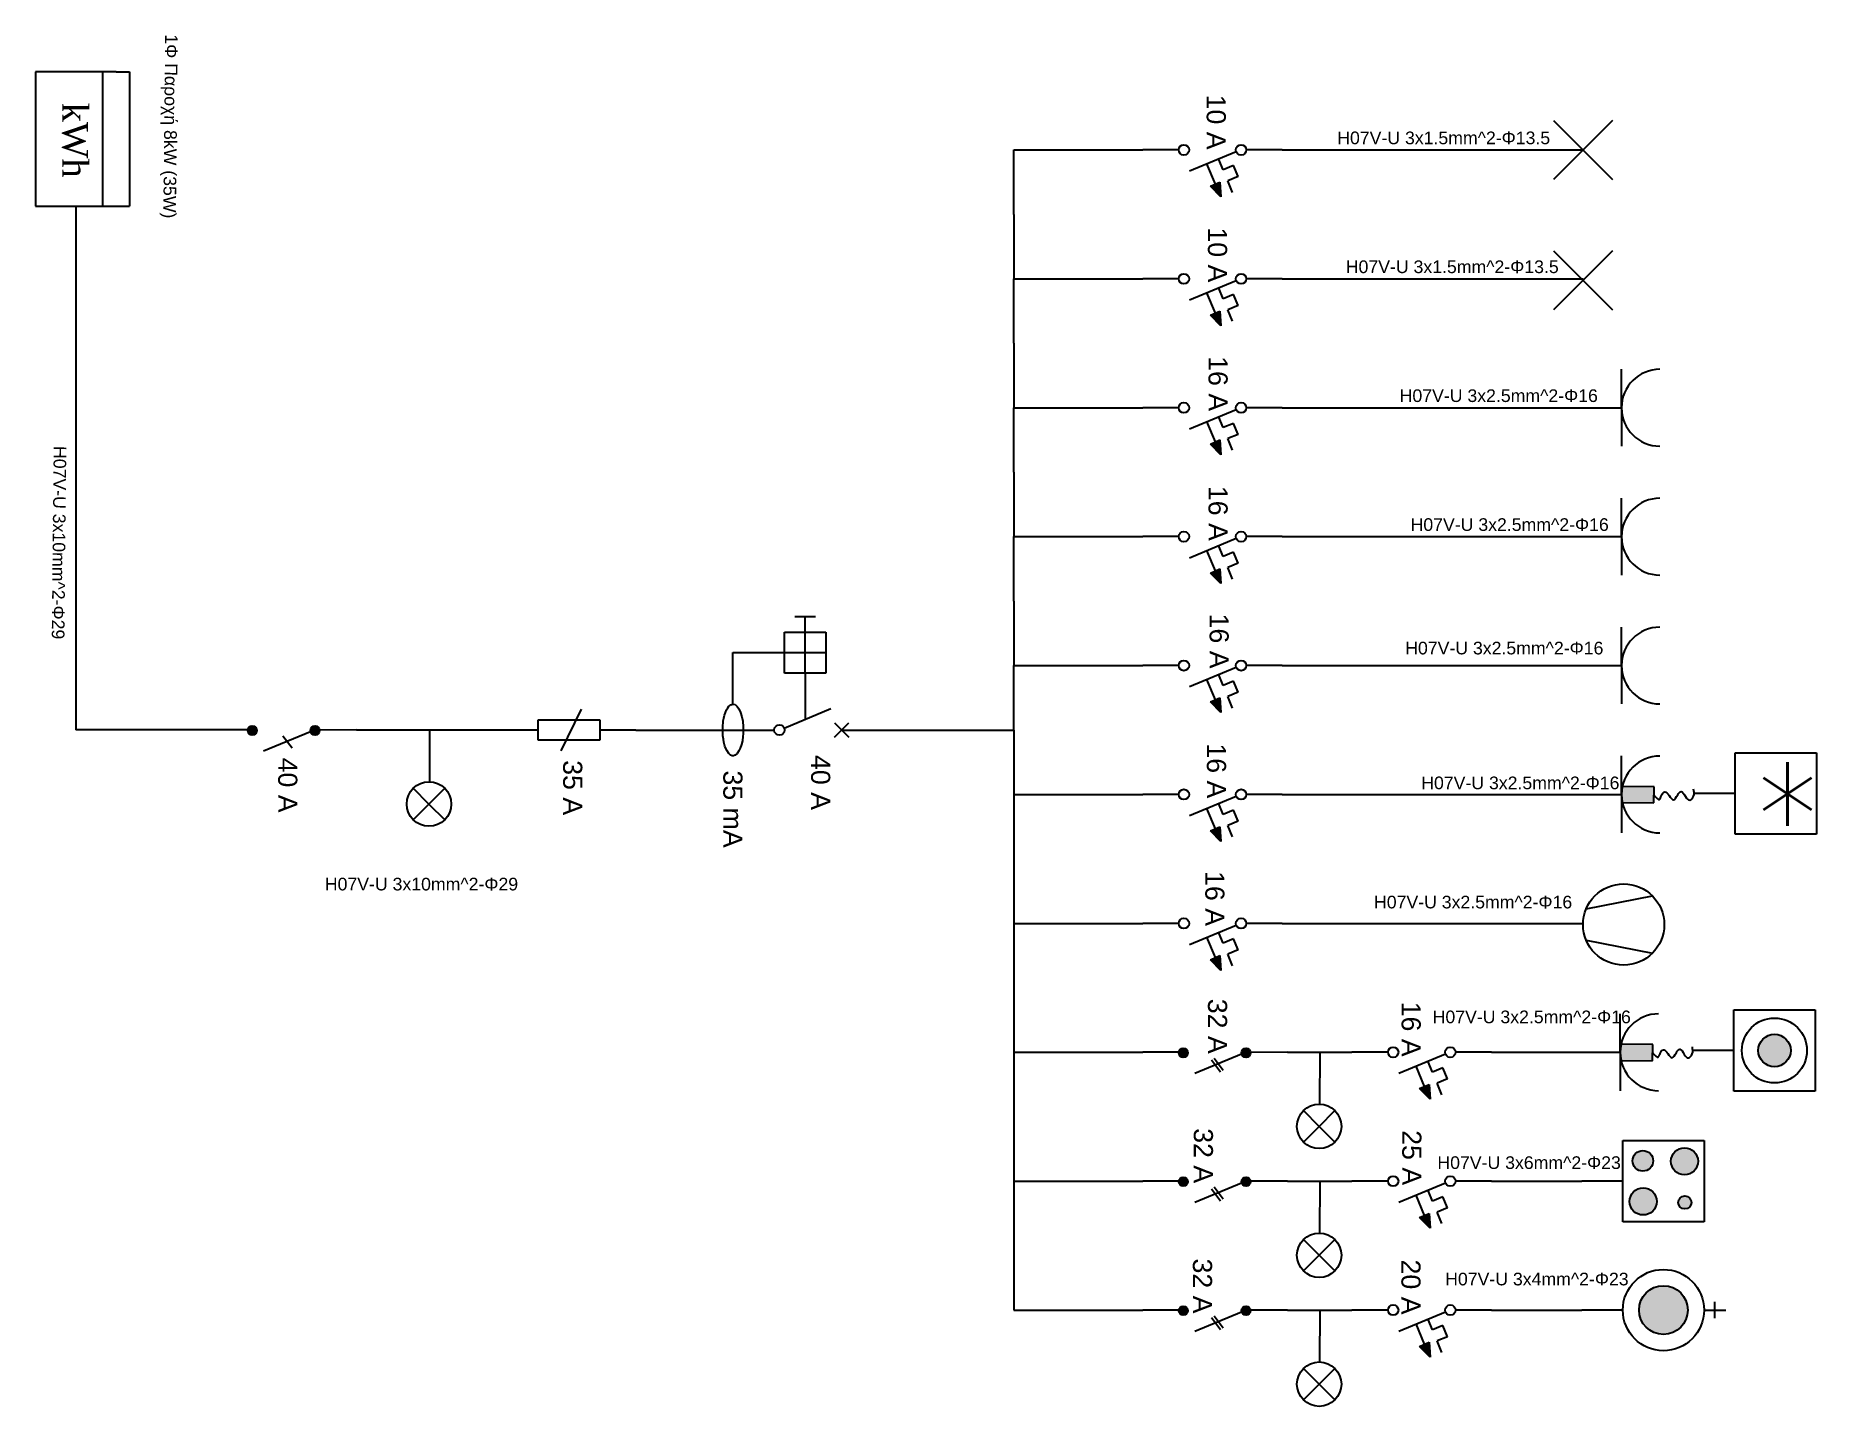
# Model space of a CAD drawing. Header units: millimetres. Extents: x 3221 to 6476, y 1067 to 2142.
# Drawn here: x 3220.757 to 3224.902, y 1073.524 to 1076.714 of the extents above; entities that cross this region are included whole.
import ezdxf

# ---------------------------------------------------------------- set-up
doc = ezdxf.new("R2010")
doc.units = ezdxf.units.MM
doc.layers.add('συμβολα', color=254, linetype='Continuous')
doc.styles.get("Standard").update_dxf_attribs({"font": 'arial.ttf'})
doc.styles.add('TXT', font='romans.shx')

msp = doc.modelspace()

# ---------------------------------------------------------------- texts
at = {"color": 18, "true_color": 0x000000}
for s, height, rotation, p in [('1Φ Παροχή 8kW (35W)', 0.029443, 269.4054, (3221.0588, 1076.7174)), ('10 A', 0.04454, 270, (3223.4827, 1076.577)), ('10 A', 0.04454, 270, (3223.4857, 1076.268)), ('16 A', 0.04454, 270, (3223.487, 1075.9682)), ('H07V-U 3x10mm^ 2-Φ29', 0.029443, 269.4054, (3220.7994, 1075.7593)), ('16 A', 0.04454, 270, (3223.487, 1075.6664)), ('16 A', 0.04454, 270, (3223.4895, 1075.3692)), ('40 A', 0.04454, 270, (3222.5621, 1075.04)), ('16 A', 0.04454, 270, (3223.4833, 1075.0671)), ('40 A', 0.04454, 270, (3221.3218, 1075.034)), ('35 A', 0.04454, 270, (3221.985, 1075.028)), ('35 mA', 0.04454, 270, (3222.3578, 1075.004)), ('16 A', 0.04454, 270, (3223.4795, 1074.7699)), ('32 A', 0.04454, 270, (3223.4858, 1074.4727)), ('16 A', 0.04454, 270, (3223.9364, 1074.466)), ('32 A', 0.04454, 270, (3223.4528, 1074.1715)), ('25 A', 0.04454, 270, (3223.9379, 1074.1668)), ('32 A', 0.04454, 270, (3223.4507, 1073.8682)), ('20 A', 0.04454, 270, (3223.9359, 1073.8658))]:
    msp.add_text(s, height=height, rotation=rotation, dxfattribs=at).set_placement(p)
for s, p in [('H07V-U 3x2.5mm^ 2-Φ16', (3223.9821, 1074.9604)), ('H07V-U 3x2.5mm^ 2-Φ16', (3223.8722, 1074.683)), ('H07V-U 3x2.5mm^ 2-Φ16', (3224.0087, 1074.4158)), ('H07V-U 3x6mm^ 2-Φ23', (3224.0197, 1074.0766)), ('H07V-U 3x4mm^ 2-Φ23', (3224.0378, 1073.8057))]:
    msp.add_text(s, height=0.029443, dxfattribs=at).set_placement(p)
at = {"color": 18, "true_color": 0x000000, "char_height": 0.029443, "attachment_point": 1}
for s, insert, width in [('H07V-U 3x1.5mm^ 2-Φ13.5', (3223.7866, 1076.491), 0.526117), ('H07V-U 3x1.5mm^ 2-Φ13.5', (3223.8065, 1076.191), 0.509968), ('H07V-U 3x2.5mm^ 2-Φ16', (3223.9319, 1075.891), 0.478925), ('H07V-U 3x2.5mm^ 2-Φ16', (3223.9573, 1075.591), 0.478925), ('H07V-U 3x2.5mm^ 2-Φ16', (3223.9448, 1075.3036), 0.478925), ('H07V-U 3x10mm^ 2-Φ29', (3221.4304, 1074.7543), 0.466947)]:
    msp.add_mtext(s, dxfattribs=dict(at, insert=insert, width=width))
at = {"layer": 'συμβολα', "color": 18, "true_color": 0x000000, "insert": (3220.8789, 1076.558), "char_height": 0.059375, "width": 0.25, "attachment_point": 1, "rotation": 270}
msp.add_mtext('{\\fTimes New Roman|b0|i0|c0|p18;kWh}', dxfattribs=at)
at = {"layer": 'συμβολα', "color": 18, "true_color": 0x000000, "insert": (3224.7454, 1075.0237), "char_height": 0.2598, "width": 0.226051, "attachment_point": 1, "style": 'TXT'}
msp.add_mtext('*', dxfattribs=at)

# ---------------------------------------------------------------- hatches: boundary and pattern name
at = {"layer": 'συμβολα', "true_color": 0x000000}
h = msp.add_hatch(color=18, dxfattribs=at)
h.dxf.hatch_style = 1
h.paths.add_polyline_path([(3223.5155, 1076.3388), (3223.5137, 1076.3732), (3223.4915, 1076.3635)])
h = msp.add_hatch(color=18, dxfattribs=at)
h.dxf.hatch_style = 1
h.paths.add_polyline_path([(3223.5155, 1076.0388), (3223.5137, 1076.0732), (3223.4915, 1076.0635)])
h = msp.add_hatch(color=18, dxfattribs=at)
h.dxf.hatch_style = 1
h.paths.add_polyline_path([(3223.5155, 1075.7388), (3223.5137, 1075.7732), (3223.4915, 1075.7635)])
h = msp.add_hatch(color=18, dxfattribs=at)
h.dxf.hatch_style = 1
h.paths.add_polyline_path([(3223.5155, 1075.4388), (3223.5137, 1075.4732), (3223.4915, 1075.4635)])
h = msp.add_hatch(color=18, dxfattribs=at)
h.dxf.hatch_style = 1
h.paths.add_polyline_path([(3223.5155, 1075.1388), (3223.5137, 1075.1732), (3223.4915, 1075.1635)])
at = {"layer": 'συμβολα', "ltscale": 0.3, "true_color": 0x000000}
h = msp.add_hatch(color=18, dxfattribs=at)
h.dxf.hatch_style = 1
edge = h.paths.add_edge_path()
edge.add_arc((3221.2615, 1075.097), 0.0106, 0, 360)
h = msp.add_hatch(color=18, dxfattribs=at)
h.dxf.hatch_style = 1
edge = h.paths.add_edge_path()
edge.add_arc((3221.4076, 1075.0971), 0.0106, 0, 360)
at = {"layer": 'συμβολα', "true_color": 0x000000}
for points in [[(3224.5236, 1074.9285), (3224.524, 1074.9663), (3224.4484, 1074.9671), (3224.448, 1074.9293)], [(3224.7664, 1074.3523, 1), (3224.842, 1074.3523, 1)], [(3224.5205, 1074.3285), (3224.5209, 1074.3663), (3224.4454, 1074.3671), (3224.445, 1074.3293)], [(3224.4891, 1073.7482, 1), (3224.6025, 1073.7482, 1)]]:
    msp.add_hatch(color=18, dxfattribs=at).paths.add_polyline_path(points)
h = msp.add_hatch(color=18, dxfattribs=at)
h.dxf.hatch_style = 1
h.paths.add_polyline_path([(3223.5155, 1074.8388), (3223.5137, 1074.8732), (3223.4915, 1074.8635)])
h = msp.add_hatch(color=18, dxfattribs=at)
h.dxf.hatch_style = 1
h.paths.add_polyline_path([(3223.5155, 1074.5388), (3223.5137, 1074.5732), (3223.4915, 1074.5635)])
at = {"layer": 'συμβολα', "ltscale": 0.3, "true_color": 0x000000}
h = msp.add_hatch(color=18, dxfattribs=at)
h.dxf.hatch_style = 1
edge = h.paths.add_edge_path()
edge.add_arc((3223.4284, 1074.3468), 0.0106, 0, 360)
h = msp.add_hatch(color=18, dxfattribs=at)
h.dxf.hatch_style = 1
edge = h.paths.add_edge_path()
edge.add_arc((3223.5745, 1074.3469), 0.0106, 0, 360)
at = {"layer": 'συμβολα', "true_color": 0x000000}
h = msp.add_hatch(color=18, dxfattribs=at)
h.dxf.hatch_style = 1
h.paths.add_polyline_path([(3224.0025, 1074.2388), (3224.0007, 1074.2732), (3223.9784, 1074.2635)])
h = msp.add_hatch(color=18, dxfattribs=at)
h.paths.add_polyline_path([(3224.474, 1074.0955, 1), (3224.5219, 1074.0955, 1)])
h.paths.add_polyline_path([(3224.5633, 1074.0945, 1), (3224.6263, 1074.0945, 1)])
h.paths.add_polyline_path([(3224.5804, 1073.9988, 1), (3224.611, 1073.9988, 1)])
h.paths.add_polyline_path([(3224.5301, 1074.001, 1), (3224.4671, 1074.001, 1)])
at = {"layer": 'συμβολα', "ltscale": 0.3, "true_color": 0x000000}
h = msp.add_hatch(color=18, dxfattribs=at)
h.dxf.hatch_style = 1
edge = h.paths.add_edge_path()
edge.add_arc((3223.4284, 1074.0468), 0.0106, 0, 360)
h = msp.add_hatch(color=18, dxfattribs=at)
h.dxf.hatch_style = 1
edge = h.paths.add_edge_path()
edge.add_arc((3223.5745, 1074.0469), 0.0106, 0, 360)
at = {"layer": 'συμβολα', "true_color": 0x000000}
h = msp.add_hatch(color=18, dxfattribs=at)
h.dxf.hatch_style = 1
h.paths.add_polyline_path([(3224.0025, 1073.9388), (3224.0007, 1073.9732), (3223.9784, 1073.9635)])
at = {"layer": 'συμβολα', "ltscale": 0.3, "true_color": 0x000000}
h = msp.add_hatch(color=18, dxfattribs=at)
h.dxf.hatch_style = 1
edge = h.paths.add_edge_path()
edge.add_arc((3223.4284, 1073.7468), 0.0106, 0, 360)
h = msp.add_hatch(color=18, dxfattribs=at)
h.dxf.hatch_style = 1
edge = h.paths.add_edge_path()
edge.add_arc((3223.5745, 1073.7469), 0.0106, 0, 360)
at = {"layer": 'συμβολα', "true_color": 0x000000}
h = msp.add_hatch(color=18, dxfattribs=at)
h.dxf.hatch_style = 1
h.paths.add_polyline_path([(3224.0025, 1073.6388), (3224.0007, 1073.6732), (3223.9784, 1073.6635)])

# ---------------------------------------------------------------- linework, layer by layer
for p, q in [((3223.0338, 1076.2982), (3223.0338, 1076.4482)), ((3223.0338, 1076.2982), (3223.0338, 1076.1482)), ((3223.0338, 1075.9982), (3223.0338, 1076.1482)), ((3223.0338, 1075.9982), (3223.0338, 1075.8482)), ((3223.0338, 1075.6982), (3223.0338, 1075.8482)), ((3223.0338, 1075.6982), (3223.0338, 1075.5482)), ((3223.0338, 1075.3982), (3223.0338, 1075.5482)), ((3223.0338, 1075.3982), (3223.0338, 1075.2482)), ((3223.0338, 1075.0982), (3223.0338, 1075.2482)), ((3223.0338, 1075.0982), (3223.0338, 1075.0982)), ((3223.0338, 1075.0982), (3223.0338, 1074.9482)), ((3223.0338, 1074.9482), (3223.0338, 1074.6482)), ((3223.0338, 1074.6482), (3223.0338, 1074.3482)), ((3223.0338, 1074.3482), (3223.0338, 1074.0482)), ((3223.0338, 1074.0482), (3223.0338, 1073.7482))]:
    msp.add_line(p, q)
at = {"color": 1}
for p, q in [((3223.0338, 1076.4482), (3223.3338, 1076.4482)), ((3223.6588, 1076.4482), (3224.3588, 1076.4482)), ((3223.0338, 1076.1482), (3223.3338, 1076.1482)), ((3223.6588, 1076.1482), (3224.3588, 1076.1482))]:
    msp.add_line(p, q, dxfattribs=at)
at = {"color": 30}
for p, q in [((3220.851, 1076.3176), (3220.851, 1075.0984)), ((3221.1669, 1075.0984), (3220.8509, 1075.0984)), ((3221.5039, 1075.0984), (3221.8441, 1075.0984)), ((3222.1545, 1075.0982), (3222.3083, 1075.0982)), ((3222.7987, 1075.0982), (3223.0338, 1075.0982))]:
    msp.add_line(p, q, dxfattribs=at)
at = {"color": 5}
for p, q in [((3223.0338, 1075.8482), (3223.3338, 1075.8482)), ((3223.6588, 1075.8482), (3224.3588, 1075.8482)), ((3223.0338, 1075.5482), (3223.3338, 1075.5482)), ((3223.6588, 1075.5482), (3224.3588, 1075.5482)), ((3223.0338, 1075.2482), (3223.3338, 1075.2482)), ((3223.6588, 1075.2482), (3224.3588, 1075.2482))]:
    msp.add_line(p, q, dxfattribs=at)
at = {"color": 18, "true_color": 0x000000}
for p, q in [((3221.674, 1075.0984), (3221.6739, 1074.9776)), ((3221.8441, 1075.0984), (3221.9265, 1075.0984)), ((3223.7458, 1074.3482), (3223.7457, 1074.2275)), ((3223.7458, 1074.0482), (3223.7457, 1073.9275)), ((3223.7458, 1073.7482), (3223.7457, 1073.6275))]:
    msp.add_line(p, q, dxfattribs=at)
at = {"color": 2}
for p, q in [((3223.0338, 1074.9482), (3223.3338, 1074.9482)), ((3223.6588, 1074.9482), (3224.3588, 1074.9482)), ((3223.0338, 1074.6482), (3223.3338, 1074.6482)), ((3223.6588, 1074.6482), (3224.3588, 1074.6482)), ((3223.0338, 1074.3482), (3223.3338, 1074.3482)), ((3223.6708, 1074.3482), (3223.8208, 1074.3482)), ((3224.1458, 1074.3482), (3224.3558, 1074.3482)), ((3223.0338, 1074.0482), (3223.3338, 1074.0482)), ((3223.6708, 1074.0482), (3223.8208, 1074.0482)), ((3224.1458, 1074.0482), (3224.3558, 1074.0482)), ((3223.0338, 1073.7482), (3223.3338, 1073.7482)), ((3223.6708, 1073.7482), (3223.8208, 1073.7482)), ((3224.1458, 1073.7482), (3224.3558, 1073.7482))]:
    msp.add_line(p, q, dxfattribs=at)
at = {"color": 18, "true_color": 0x000000}
for points in [[(3221.333, 1075.0848), (3221.354, 1075.0569)], [(3223.494, 1074.3307), (3223.515, 1074.3027)], [(3223.4998, 1074.3347), (3223.5209, 1074.3067)], [(3223.494, 1074.0307), (3223.515, 1074.0027)], [(3223.4998, 1074.0347), (3223.5209, 1074.0067)], [(3223.494, 1073.7307), (3223.515, 1073.7027)], [(3223.4998, 1073.7347), (3223.5209, 1073.7067)]]:
    msp.add_lwpolyline(points, dxfattribs=at)
at = {"layer": 'συμβολα', "color": 18, "true_color": 0x000000}
for p, q in [((3220.9448, 1076.6301), (3220.7573, 1076.6301)), ((3220.7573, 1076.6301), (3220.7573, 1076.3176)), ((3220.9135, 1076.3176), (3220.9135, 1076.6301)), ((3220.9448, 1076.6301), (3220.976, 1076.6301)), ((3220.976, 1076.6301), (3220.976, 1076.3176)), ((3224.2902, 1076.5168), (3224.4274, 1076.3796)), ((3224.4274, 1076.5168), (3224.2902, 1076.3796)), ((3223.4178, 1076.4482), (3223.3338, 1076.4482)), ((3223.5517, 1076.4436), (3223.4428, 1076.3985)), ((3223.6588, 1076.4482), (3223.5748, 1076.4482)), ((3223.5029, 1076.3685), (3223.4833, 1076.4158)), ((3223.5213, 1076.4019), (3223.5112, 1076.4263)), ((3223.5454, 1076.4119), (3223.5213, 1076.4019)), ((3223.556, 1076.3862), (3223.5454, 1076.4119)), ((3223.4915, 1076.3635), (3223.5137, 1076.3732)), ((3223.5155, 1076.3388), (3223.4915, 1076.3635)), ((3223.5137, 1076.3732), (3223.5155, 1076.3388)), ((3223.556, 1076.3862), (3223.5319, 1076.3763)), ((3223.5431, 1076.3494), (3223.5319, 1076.3763)), ((3220.7573, 1076.3176), (3220.976, 1076.3176)), ((3224.2902, 1076.2134), (3224.4274, 1076.0762)), ((3224.4274, 1076.2134), (3224.2902, 1076.0762)), ((3223.4178, 1076.1482), (3223.3338, 1076.1482)), ((3223.5517, 1076.1436), (3223.4428, 1076.0985)), ((3223.5029, 1076.0685), (3223.4833, 1076.1158)), ((3223.5213, 1076.1019), (3223.5112, 1076.1263)), ((3223.5454, 1076.1119), (3223.5213, 1076.1019)), ((3223.556, 1076.0862), (3223.5454, 1076.1119)), ((3223.6588, 1076.1482), (3223.5748, 1076.1482)), ((3223.4915, 1076.0635), (3223.5137, 1076.0732)), ((3223.5137, 1076.0732), (3223.5155, 1076.0388)), ((3223.556, 1076.0862), (3223.5319, 1076.0763)), ((3223.5431, 1076.0494), (3223.5319, 1076.0763)), ((3223.5155, 1076.0388), (3223.4915, 1076.0635)), ((3224.4482, 1075.8482), (3224.4482, 1075.9377)), ((3223.4178, 1075.8482), (3223.3338, 1075.8482)), ((3223.5517, 1075.8436), (3223.4428, 1075.7985)), ((3223.5213, 1075.8019), (3223.5112, 1075.8263)), ((3223.6588, 1075.8482), (3223.5748, 1075.8482)), ((3224.3588, 1075.8482), (3224.4482, 1075.8482)), ((3224.4482, 1075.8482), (3224.4482, 1075.7588)), ((3223.5029, 1075.7685), (3223.4833, 1075.8158)), ((3223.5454, 1075.8119), (3223.5213, 1075.8019)), ((3223.556, 1075.7862), (3223.5319, 1075.7763)), ((3223.556, 1075.7862), (3223.5454, 1075.8119)), ((3223.4915, 1075.7635), (3223.5137, 1075.7732)), ((3223.5155, 1075.7388), (3223.4915, 1075.7635)), ((3223.5137, 1075.7732), (3223.5155, 1075.7388)), ((3223.5431, 1075.7494), (3223.5319, 1075.7763)), ((3224.4482, 1075.5482), (3224.4482, 1075.6377)), ((3223.4178, 1075.5482), (3223.3338, 1075.5482)), ((3223.5517, 1075.5436), (3223.4428, 1075.4985)), ((3223.6588, 1075.5482), (3223.5748, 1075.5482)), ((3224.3588, 1075.5482), (3224.4482, 1075.5482)), ((3224.4482, 1075.5482), (3224.4482, 1075.4588)), ((3223.5029, 1075.4685), (3223.4833, 1075.5158)), ((3223.5213, 1075.5019), (3223.5112, 1075.5263)), ((3223.5454, 1075.5119), (3223.5213, 1075.5019)), ((3223.556, 1075.4862), (3223.5454, 1075.5119)), ((3223.4915, 1075.4635), (3223.5137, 1075.4732)), ((3223.5155, 1075.4388), (3223.4915, 1075.4635)), ((3223.5137, 1075.4732), (3223.5155, 1075.4388)), ((3223.556, 1075.4862), (3223.5319, 1075.4763)), ((3223.5431, 1075.4494), (3223.5319, 1075.4763)), ((3222.5003, 1075.3262), (3222.5963, 1075.3262)), ((3222.5003, 1075.2302), (3222.5003, 1075.3262)), ((3222.5243, 1075.3622), (3222.5723, 1075.3622)), ((3222.5483, 1075.3262), (3222.5483, 1075.3622)), ((3222.5483, 1075.2302), (3222.5483, 1075.3262)), ((3222.5963, 1075.3262), (3222.5963, 1075.2302)), ((3224.4482, 1075.2482), (3224.4482, 1075.3377)), ((3222.3803, 1075.2782), (3222.5003, 1075.2782)), ((3222.3803, 1075.1582), (3222.3803, 1075.2782)), ((3222.5003, 1075.2782), (3222.5963, 1075.2782)), ((3223.4178, 1075.2482), (3223.3338, 1075.2482)), ((3223.5517, 1075.2436), (3223.4428, 1075.1985)), ((3223.6588, 1075.2482), (3223.5748, 1075.2482)), ((3224.3588, 1075.2482), (3224.4482, 1075.2482)), ((3224.4482, 1075.2482), (3224.4482, 1075.1588)), ((3222.5963, 1075.2302), (3222.5003, 1075.2302)), ((3222.5483, 1075.2302), (3222.5483, 1075.1222)), ((3223.5029, 1075.1685), (3223.4833, 1075.2158)), ((3223.5213, 1075.2019), (3223.5112, 1075.2263)), ((3223.5454, 1075.2119), (3223.5213, 1075.2019)), ((3223.556, 1075.1862), (3223.5454, 1075.2119)), ((3223.4915, 1075.1635), (3223.5137, 1075.1732)), ((3223.5155, 1075.1388), (3223.4915, 1075.1635)), ((3223.5137, 1075.1732), (3223.5155, 1075.1388)), ((3223.556, 1075.1862), (3223.5319, 1075.1763)), ((3223.5431, 1075.1494), (3223.5319, 1075.1763)), ((3221.9265, 1075.1222), (3222.0705, 1075.1222)), ((3221.9265, 1075.0742), (3221.9265, 1075.1222)), ((3221.9807, 1075.05), (3222.0275, 1075.1465)), ((3222.0705, 1075.1222), (3222.0705, 1075.0742)), ((3222.3572, 1075.1143), (3222.3578, 1075.1194)), ((3222.3578, 1075.1194), (3222.3589, 1075.1257)), ((3222.3589, 1075.1257), (3222.3606, 1075.1327)), ((3222.3606, 1075.1327), (3222.3626, 1075.1386)), ((3222.3626, 1075.1386), (3222.3654, 1075.145)), ((3222.3654, 1075.145), (3222.3683, 1075.1498)), ((3222.3683, 1075.1498), (3222.371, 1075.1533)), ((3222.371, 1075.1533), (3222.3751, 1075.1569)), ((3222.3751, 1075.1569), (3222.3802, 1075.1582)), ((3222.3803, 1075.1582), (3222.385, 1075.1572)), ((3222.385, 1075.1572), (3222.3898, 1075.153)), ((3222.3898, 1075.153), (3222.394, 1075.1472)), ((3222.394, 1075.1472), (3222.398, 1075.1389)), ((3222.398, 1075.1389), (3222.4011, 1075.1286)), ((3222.4011, 1075.1286), (3222.4029, 1075.1186)), ((3222.4029, 1075.1186), (3222.4041, 1075.1059)), ((3222.4994, 1075.1028), (3222.6083, 1075.1479)), ((3221.2509, 1075.0984), (3221.1669, 1075.0984)), ((3221.3968, 1075.0938), (3221.2879, 1075.0487)), ((3221.5039, 1075.0984), (3221.4181, 1075.0982)), ((3222.1545, 1075.0982), (3222.0705, 1075.0982)), ((3222.3083, 1075.0982), (3222.4763, 1075.0982)), ((3222.3563, 1075.0986), (3222.3564, 1075.1028)), ((3222.3563, 1075.0949), (3222.3563, 1075.0986)), ((3222.3565, 1075.0904), (3222.3563, 1075.0949)), ((3222.3564, 1075.1028), (3222.3567, 1075.1095)), ((3222.3569, 1075.0846), (3222.3565, 1075.0904)), ((3222.3567, 1075.1095), (3222.3572, 1075.1143)), ((3222.3579, 1075.0765), (3222.3569, 1075.0846)), ((3222.3591, 1075.0698), (3222.3579, 1075.0765)), ((3222.4035, 1075.0828), (3222.4021, 1075.0727)), ((3222.404, 1075.0891), (3222.4035, 1075.0828)), ((3222.4041, 1075.1059), (3222.4039, 1075.0982)), ((3222.4039, 1075.0982), (3222.404, 1075.0891)), ((3222.6163, 1075.1152), (3222.6502, 1075.0813)), ((3222.6163, 1075.0813), (3222.6502, 1075.1152)), ((3222.6323, 1075.0982), (3222.7987, 1075.0982)), ((3222.0705, 1075.0742), (3221.9265, 1075.0742)), ((3222.3615, 1075.0609), (3222.3591, 1075.0698)), ((3222.3635, 1075.0553), (3222.3615, 1075.0609)), ((3222.3665, 1075.0495), (3222.3635, 1075.0553)), ((3222.3707, 1075.0436), (3222.3665, 1075.0495)), ((3222.3743, 1075.04), (3222.3707, 1075.0436)), ((3222.3784, 1075.0384), (3222.3743, 1075.04)), ((3222.3817, 1075.0383), (3222.3784, 1075.0384)), ((3222.3855, 1075.0396), (3222.3817, 1075.0383)), ((3222.3902, 1075.0439), (3222.3855, 1075.0396)), ((3222.3941, 1075.0495), (3222.3902, 1075.0439)), ((3222.3973, 1075.0558), (3222.3941, 1075.0495)), ((3222.4001, 1075.0642), (3222.3973, 1075.0558)), ((3222.4021, 1075.0727), (3222.4001, 1075.0642)), ((3224.4482, 1074.9482), (3224.4482, 1075.0377)), ((3224.7127, 1075.0451), (3224.9017, 1075.0451)), ((3224.7127, 1074.8561), (3224.7127, 1075.0451)), ((3224.9017, 1075.0451), (3224.9017, 1074.8561)), ((3224.4484, 1074.9671), (3224.448, 1074.9293)), ((3224.524, 1074.9663), (3224.4484, 1074.9671)), ((3224.5236, 1074.9285), (3224.524, 1074.9663)), ((3223.4178, 1074.9482), (3223.3338, 1074.9482)), ((3223.5517, 1074.9436), (3223.4428, 1074.8985)), ((3223.5029, 1074.8685), (3223.4833, 1074.9158)), ((3223.5213, 1074.9019), (3223.5112, 1074.9263)), ((3223.5454, 1074.9119), (3223.5213, 1074.9019)), ((3223.556, 1074.8862), (3223.5454, 1074.9119)), ((3223.6588, 1074.9482), (3223.5748, 1074.9482)), ((3224.3588, 1074.9482), (3224.4482, 1074.9482)), ((3224.448, 1074.9293), (3224.5236, 1074.9285)), ((3224.4482, 1074.9482), (3224.4482, 1074.8588)), ((3224.7127, 1074.9506), (3224.6172, 1074.9506)), ((3223.4915, 1074.8635), (3223.5137, 1074.8732)), ((3223.5137, 1074.8732), (3223.5155, 1074.8388)), ((3223.556, 1074.8862), (3223.5319, 1074.8763)), ((3223.5431, 1074.8494), (3223.5319, 1074.8763)), ((3223.5155, 1074.8388), (3223.4915, 1074.8635)), ((3224.9017, 1074.8561), (3224.7127, 1074.8561)), ((3223.4178, 1074.6482), (3223.3338, 1074.6482)), ((3223.5517, 1074.6436), (3223.4428, 1074.5985)), ((3223.5213, 1074.6019), (3223.5112, 1074.6263)), ((3223.6588, 1074.6482), (3223.5748, 1074.6482)), ((3223.5029, 1074.5685), (3223.4833, 1074.6158)), ((3223.5454, 1074.6119), (3223.5213, 1074.6019)), ((3223.556, 1074.5862), (3223.5319, 1074.5763)), ((3223.556, 1074.5862), (3223.5454, 1074.6119)), ((3223.4915, 1074.5635), (3223.5137, 1074.5732)), ((3223.5155, 1074.5388), (3223.4915, 1074.5635)), ((3223.5137, 1074.5732), (3223.5155, 1074.5388)), ((3223.5431, 1074.5494), (3223.5319, 1074.5763)), ((3224.4452, 1074.3482), (3224.4452, 1074.4377)), ((3224.7097, 1074.4468), (3224.8987, 1074.4468)), ((3224.7097, 1074.2578), (3224.7097, 1074.4468)), ((3224.8987, 1074.4468), (3224.8987, 1074.2578)), ((3224.7097, 1074.3523), (3224.7097, 1074.3995)), ((3223.4178, 1074.3482), (3223.3338, 1074.3482)), ((3223.5637, 1074.3436), (3223.4548, 1074.2985)), ((3223.6708, 1074.3482), (3223.585, 1074.348)), ((3223.9048, 1074.3482), (3223.8208, 1074.3482)), ((3224.0387, 1074.3436), (3223.9298, 1074.2985)), ((3224.1458, 1074.3482), (3224.0618, 1074.3482)), ((3224.3558, 1074.3482), (3224.4452, 1074.3482)), ((3224.4454, 1074.3671), (3224.445, 1074.3293)), ((3224.4452, 1074.3482), (3224.4452, 1074.2588)), ((3224.5209, 1074.3663), (3224.4454, 1074.3671)), ((3224.5205, 1074.3285), (3224.5209, 1074.3663)), ((3224.7097, 1074.3523), (3224.6142, 1074.3523)), ((3224.7097, 1074.3523), (3224.7097, 1074.3523)), ((3223.9899, 1074.2685), (3223.9703, 1074.3158)), ((3224.0083, 1074.3019), (3223.9982, 1074.3263)), ((3224.0324, 1074.3119), (3224.0083, 1074.3019)), ((3224.043, 1074.2862), (3224.0324, 1074.3119)), ((3224.445, 1074.3293), (3224.5205, 1074.3285)), ((3223.9784, 1074.2635), (3224.0007, 1074.2732)), ((3224.0025, 1074.2388), (3223.9784, 1074.2635)), ((3224.0007, 1074.2732), (3224.0025, 1074.2388)), ((3224.043, 1074.2862), (3224.0189, 1074.2763)), ((3224.0301, 1074.2494), (3224.0189, 1074.2763)), ((3224.8987, 1074.2578), (3224.7097, 1074.2578)), ((3224.4513, 1074.1427), (3224.6403, 1074.1427)), ((3224.4513, 1073.9537), (3224.4513, 1074.1427)), ((3224.6403, 1074.1427), (3224.6403, 1073.9537)), ((3224.4513, 1074.0482), (3224.4513, 1074.0955)), ((3223.4178, 1074.0482), (3223.3338, 1074.0482)), ((3223.5637, 1074.0436), (3223.4548, 1073.9985)), ((3223.6708, 1074.0482), (3223.585, 1074.048)), ((3223.9048, 1074.0482), (3223.8208, 1074.0482)), ((3224.0387, 1074.0436), (3223.9298, 1073.9985)), ((3224.1458, 1074.0482), (3224.0618, 1074.0482)), ((3224.4513, 1074.0482), (3224.3558, 1074.0482)), ((3224.4513, 1074.0482), (3224.4513, 1074.0482)), ((3223.9899, 1073.9685), (3223.9703, 1074.0158)), ((3224.0083, 1074.0019), (3223.9982, 1074.0263)), ((3224.0324, 1074.0119), (3224.0083, 1074.0019)), ((3224.043, 1073.9862), (3224.0324, 1074.0119)), ((3223.9784, 1073.9635), (3224.0007, 1073.9732)), ((3224.0025, 1073.9388), (3223.9784, 1073.9635)), ((3224.0007, 1073.9732), (3224.0025, 1073.9388)), ((3224.043, 1073.9862), (3224.0189, 1073.9763)), ((3224.0301, 1073.9494), (3224.0189, 1073.9763)), ((3224.6403, 1073.9537), (3224.4513, 1073.9537)), ((3224.6655, 1073.7482), (3224.6655, 1073.7675)), ((3223.4178, 1073.7482), (3223.3338, 1073.7482)), ((3223.5637, 1073.7436), (3223.4548, 1073.6985)), ((3223.6708, 1073.7482), (3223.585, 1073.748)), ((3223.9048, 1073.7482), (3223.8208, 1073.7482)), ((3224.0387, 1073.7436), (3223.9298, 1073.6985)), ((3223.9899, 1073.6685), (3223.9703, 1073.7158)), ((3224.0083, 1073.7019), (3223.9982, 1073.7263)), ((3224.0324, 1073.7119), (3224.0083, 1073.7019)), ((3224.043, 1073.6862), (3224.0324, 1073.7119)), ((3224.1458, 1073.7482), (3224.0618, 1073.7482)), ((3224.4513, 1073.7482), (3224.3558, 1073.7482)), ((3224.4513, 1073.7482), (3224.4513, 1073.7482)), ((3224.6403, 1073.7482), (3224.6907, 1073.7482)), ((3224.6655, 1073.729), (3224.6655, 1073.7482)), ((3223.9784, 1073.6635), (3224.0007, 1073.6732)), ((3224.0007, 1073.6732), (3224.0025, 1073.6388)), ((3224.043, 1073.6862), (3224.0189, 1073.6763)), ((3224.0301, 1073.6494), (3224.0189, 1073.6763)), ((3224.0025, 1073.6388), (3223.9784, 1073.6635))]:
    msp.add_line(p, q, dxfattribs=at)
at = {"layer": 'συμβολα', "color": 18, "ltscale": 0.3, "true_color": 0x000000}
for p, q in [((3221.6728, 1074.9259), (3221.6362, 1074.9625)), ((3221.6728, 1074.9259), (3221.7094, 1074.9625)), ((3221.6728, 1074.9259), (3221.6362, 1074.8893)), ((3221.6728, 1074.9259), (3221.7094, 1074.8893)), ((3223.7446, 1074.1758), (3223.708, 1074.2123)), ((3223.7446, 1074.1758), (3223.7811, 1074.2123)), ((3223.7446, 1074.1758), (3223.708, 1074.1392)), ((3223.7446, 1074.1758), (3223.7811, 1074.1392)), ((3223.7446, 1073.8758), (3223.708, 1073.9123)), ((3223.7446, 1073.8758), (3223.708, 1073.8392)), ((3223.7446, 1073.8758), (3223.7811, 1073.9123)), ((3223.7446, 1073.8758), (3223.7811, 1073.8392)), ((3223.7446, 1073.5758), (3223.708, 1073.6123)), ((3223.7446, 1073.5758), (3223.7811, 1073.6123)), ((3223.7446, 1073.5758), (3223.708, 1073.5392)), ((3223.7446, 1073.5758), (3223.7811, 1073.5392))]:
    msp.add_line(p, q, dxfattribs=at)
at = {"layer": 'συμβολα', "color": 18, "ltscale": 0.1, "true_color": 0x000000}
for p, q in [((3224.3659, 1074.6817), (3224.5201, 1074.7124)), ((3224.3659, 1074.6094), (3224.5201, 1074.5787))]:
    msp.add_line(p, q, dxfattribs=at)
at = {"layer": 'συμβολα', "color": 18, "true_color": 0x000000}
for centre, radius in [((3223.4298, 1076.4482), 0.012), ((3223.5628, 1076.4482), 0.012), ((3223.4298, 1076.1482), 0.012), ((3223.5628, 1076.1482), 0.012), ((3223.4298, 1075.8482), 0.012), ((3223.5628, 1075.8482), 0.012), ((3223.4298, 1075.5482), 0.012), ((3223.5628, 1075.5482), 0.012), ((3223.4298, 1075.2482), 0.012), ((3223.5628, 1075.2482), 0.012), ((3222.4883, 1075.0982), 0.012), ((3223.4298, 1074.9482), 0.012), ((3223.5628, 1074.9482), 0.012), ((3224.4532, 1074.6455), 0.0945), ((3223.4298, 1074.6482), 0.012), ((3223.5628, 1074.6482), 0.012), ((3224.8042, 1074.3523), 0.0756), ((3224.8042, 1074.3523), 0.0378), ((3223.9168, 1074.3482), 0.012), ((3224.0498, 1074.3482), 0.012), ((3224.5948, 1074.0945), 0.0315), ((3224.4979, 1074.0955), 0.024), ((3223.9168, 1074.0482), 0.012), ((3224.0498, 1074.0482), 0.012), ((3224.4986, 1074.001), 0.0315), ((3224.5957, 1073.9988), 0.0153), ((3224.5458, 1073.7482), 0.0945), ((3224.5458, 1073.7482), 0.0567), ((3223.9168, 1073.7482), 0.012), ((3224.0498, 1073.7482), 0.012)]:
    msp.add_circle(centre, radius, dxfattribs=at)
at = {"layer": 'συμβολα', "color": 18, "ltscale": 0.3, "true_color": 0x000000}
for centre, radius in [((3221.2615, 1075.097), 0.0106), ((3221.4076, 1075.0971), 0.0106), ((3221.6728, 1074.9259), 0.0517), ((3223.4284, 1074.3468), 0.0106), ((3223.5745, 1074.3469), 0.0106), ((3223.7446, 1074.1758), 0.0517), ((3223.4284, 1074.0468), 0.0106), ((3223.5745, 1074.0469), 0.0106), ((3223.7446, 1073.8758), 0.0517), ((3223.4284, 1073.7468), 0.0106), ((3223.5745, 1073.7469), 0.0106), ((3223.7446, 1073.5758), 0.0517)]:
    msp.add_circle(centre, radius, dxfattribs=at)
at = {"layer": 'συμβολα', "color": 18, "true_color": 0x000000}
for centre in [(3224.5376, 1075.8482), (3224.5376, 1075.5482), (3224.5376, 1075.2482), (3224.5376, 1074.9482), (3224.5346, 1074.3482)]:
    msp.add_arc(centre, 0.0894, 90, 270, dxfattribs=at)
for points in [[(3224.5238, 1074.9474), (3224.5366, 1074.9366), (3224.5409, 1074.9456), (3224.5488, 1074.9541), (3224.559, 1074.9454), (3224.5691, 1074.9353), (3224.579, 1074.9476), (3224.587, 1074.9551), (3224.5971, 1074.9432), (3224.6071, 1074.9349), (3224.6159, 1074.9442), (3224.6161, 1074.9606)], [(3224.5207, 1074.3474), (3224.5335, 1074.3366), (3224.5379, 1074.3456), (3224.5458, 1074.3541), (3224.556, 1074.3454), (3224.566, 1074.3353), (3224.576, 1074.3476), (3224.584, 1074.3551), (3224.5941, 1074.3432), (3224.604, 1074.3349), (3224.6129, 1074.3442), (3224.6131, 1074.3606)]]:
    msp.add_spline(points, degree=3, dxfattribs=at)

msp.set_redraw_order([(e.dxf.handle, doc.entitydb.next_handle()) for e in msp.query("TEXT MTEXT ATTDEF DIMENSION ARC_DIMENSION")])  # texts and dimensions are drawn at this point

doc.saveas('drawing.dxf')
